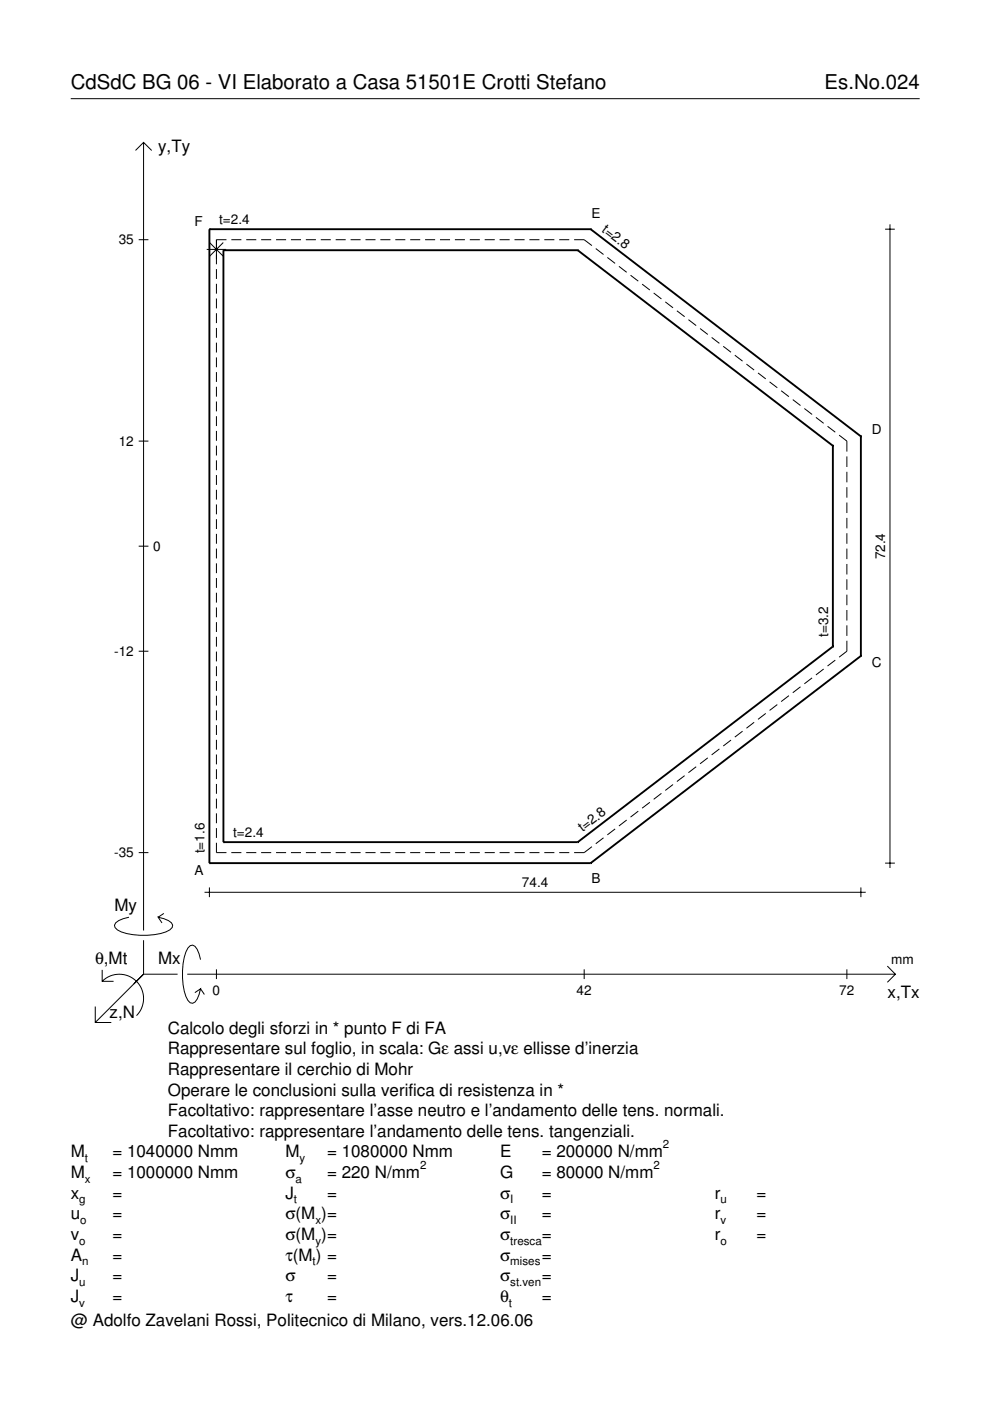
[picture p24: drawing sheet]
<svg xmlns="http://www.w3.org/2000/svg" width="210mm" height="297mm" viewBox="0 0 210 297" stroke-linecap="round" stroke-linejoin="round" font-family="sans-serif">
<defs><g id="words">
<g font-size="4.3">
<text x="15" y="18.9">CdSdC BG 06 - VI Elaborato a Casa 51501E Crotti Stefano</text>
<text x="174.8" y="18.9">Es.No.024</text>
</g>
<g font-size="3.6">
<text x="33.5" y="32.3">y,Ty</text>
<text x="24.3" y="193.2">My</text>
<text x="20.1" y="204.5">θ,Mt</text>
<text x="33.5" y="204.5">Mx</text>
<text x="23.2" y="215.8">z,N</text>
<text x="188.2" y="211.7">x,Tx</text>
<text x="35.6" y="219.2">Calcolo degli sforzi in * punto F di FA</text>
<text x="35.6" y="227.9">Rappresentare il cerchio di Mohr</text>
<text x="35.6" y="223.5">Rappresentare sul foglio, in scala: Gε assi u,vε ellisse d’inerzia</text>
<text x="35.6" y="232.3">Operare le conclusioni sulla verifica di resistenza in *</text>
<text x="35.6" y="236.7">Facoltativo: rappresentare l’asse neutro e l’andamento delle tens. normali.</text>
<text x="15" y="245.4">M</text>
<text x="23.8" y="245.4">= 1040000 Nmm</text>
<text x="35.6" y="241">Facoltativo: rappresentare l’andamento delle tens. tangenziali.</text>
<text x="60.5" y="245.4">M</text>
<text x="69.3" y="245.4">= 1080000 Nmm</text>
<text x="106" y="245.4">E</text>
<text x="114.9" y="245.4">= 200000 N/mm</text>
<text x="15" y="249.8">M</text>
<text x="23.8" y="249.8">= 1000000 Nmm</text>
<text x="60.5" y="249.8">σ</text>
<text x="69.3" y="249.8">= 220 N/mm</text>
<text x="106" y="249.8">G</text>
<text x="114.9" y="249.8">= 80000 N/mm</text>
<text x="15" y="254.2">x</text>
<text x="23.8" y="254.2">=</text>
<text x="60.5" y="254.2">J</text>
<text x="69.3" y="254.2">=</text>
<text x="106" y="254.2">σ</text>
<text x="114.9" y="254.2">=</text>
<text x="151.5" y="254.2">r</text>
<text x="160.4" y="254.2">=</text>
<text x="15" y="258.5">u</text>
<text x="15" y="262.9">v</text>
<text x="23.8" y="258.5">=</text>
<text x="23.8" y="262.9">=</text>
<text x="60.5" y="262.9">σ(M )=</text>
<text x="60.5" y="258.5">σ(M )=</text>
<text x="106" y="258.5">σ</text>
<text x="106" y="262.9">σ</text>
<text x="114.9" y="258.5">=</text>
<text x="114.9" y="262.9">=</text>
<text x="151.5" y="258.5">r</text>
<text x="151.5" y="262.9">r</text>
<text x="160.4" y="258.5">=</text>
<text x="160.4" y="262.9">=</text>
<text x="15" y="267.3">A</text>
<text x="23.8" y="267.3">=</text>
<text x="60.5" y="267.3">τ(M ) =</text>
<text x="106" y="267.3">σ</text>
<text x="114.9" y="267.3">=</text>
<text x="15" y="271.7">J</text>
<text x="23.8" y="271.7">=</text>
<text x="60.5" y="271.7">σ</text>
<text x="69.3" y="271.7">=</text>
<text x="106" y="271.7">σ</text>
<text x="114.9" y="271.7">=</text>
<text x="15" y="281.2">@ Adolfo Zavelani Rossi, Politecnico di Milano, vers.12.06.06</text>
<text x="15" y="276">J</text>
<text x="23.8" y="276">=</text>
<text x="60.5" y="276">τ</text>
<text x="69.3" y="276">=</text>
<text x="106" y="276">θ</text>
<text x="114.9" y="276">=</text>
</g>
<g font-size="2.9">
<text x="41.3" y="47.8">F</text>
<text x="46.5" y="47.6">t=2.4</text>
<text x="125.4" y="46.2">E</text>
<text x="25.2" y="51.8">35</text>
<text x="127.5" y="49" transform="rotate(37 127.5 49)">t=2.8</text>
<text x="25.2" y="94.5">12</text>
<text x="184.8" y="91.9">D</text>
<text x="32.5" y="116.8">0</text>
<text x="187.7" y="118.6" transform="rotate(-90 187.7 118.6)">72.4</text>
<text x="175.6" y="135" transform="rotate(-90 175.6 135)">t=3.2</text>
<text x="24.2" y="139.1">-12</text>
<text x="184.8" y="141.5">C</text>
<text x="49.4" y="177.5">t=2.4</text>
<text x="123.5" y="176.5" transform="rotate(-37 123.5 176.5)">t=2.8</text>
<text x="24.2" y="181.8">-35</text>
<text x="41.3" y="185.6">A</text>
<text x="43.4" y="180.9" transform="rotate(-90 43.4 180.9)">t=1.6</text>
<text x="110.7" y="188.2">74.4</text>
<text x="125.4" y="187.2">B</text>
<text x="189" y="204.5">mm</text>
<text x="45.1" y="210.9">0</text>
<text x="122.3" y="210.9">42</text>
<text x="178" y="210.9">72</text>
</g>
<g font-size="2.4">
<text x="140.6" y="243.4">2</text>
<text x="18" y="246.4">t</text>
<text x="18" y="250.8">x</text>
<text x="62.7" y="250.8">a</text>
<text x="63.5" y="246.4">y</text>
<text x="89.1" y="247.8">2</text>
<text x="138.6" y="247.8">2</text>
<text x="16.8" y="255.2">g</text>
<text x="62.3" y="255.2">t</text>
<text x="108.2" y="255.2">I</text>
<text x="152.7" y="255.2">u</text>
<text x="16.8" y="263.9">o</text>
<text x="17" y="259.5">o</text>
<text x="66.9" y="259.5">x</text>
<text x="66.9" y="263.9">y</text>
<text x="108.2" y="259.5">II</text>
<text x="108.2" y="263.9">tresca</text>
<text x="152.7" y="259.5">v</text>
<text x="152.7" y="263.9">o</text>
<text x="17.4" y="268.3">n</text>
<text x="66.3" y="268.3">t</text>
<text x="108.2" y="268.3">mises</text>
<text x="16.8" y="272.7">u</text>
<text x="108.2" y="272.7">st.ven</text>
<text x="16.8" y="277">v</text>
<text x="107.9" y="277">t</text>
</g>
</g></defs>
<g fill="none" stroke="#000" stroke-width=".21">
<path d="M15 20.9h180M28.7 31.9l1.7-1.7 1.8 1.7M30.4 30.2v167.1M29.4 50.8h2.1M43.8 52.9h4.1M44.4 51.4l2.9 2.9M45.9 57.1v2M47.3 51.4l-2.9 2.9M48 50.8h-2.1v5.2M49 50.8h2.2M52.2 50.8h2.1M55.4 50.8h2.1"/>
<path d="M58.5 50.8h2.2M61.7 50.8h2.1M64.8 50.8h2.2M68 50.8h2.1M71.2 50.8h2.1M74.3 50.8h2.2M77.5 50.8h2.1M80.6 50.8h2.2M83.8 50.8h2.1M87 50.8h2.1M90.1 50.8h2.2M93.3 50.8h2.1"/>
<path d="M96.4 50.8h2.2M99.6 50.8h2.1M102.8 50.8h2.1M105.9 50.8h2.2M109.1 50.8h2.1M112.2 50.8h2.2M115.4 50.8h2.1M118.6 50.8h2.1M121.7 50.8h2.2l1.6 1.3M126.3 52.7l1.7 1.3M128.8 54.6l1.6 1.2M131.2 56.5l1.7 1.2"/>
<path d="M133.7 58.4l1.6 1.2M187.7 48.6h2M188.7 47.6v136.4M45.9 60.2v2.1M45.9 63.3v2.1M45.9 66.4v2.1M45.9 69.5v2.1M45.9 72.7v2M45.9 75.8v2.1M45.9 78.9v2.1M136.1 60.2l1.7 1.3M138.6 62.1l1.6 1.3"/>
<path d="M141.1 64l1.6 1.3M143.5 65.9l1.7 1.2M146 67.8l1.6 1.2M148.4 69.7l1.7 1.2M150.9 71.5l1.6 1.3M153.3 73.4l1.7 1.3M155.8 75.3l1.6 1.3M158.3 77.2l1.6 1.3M160.7 79.1l1.7 1.2M29.4 93.5h2.1M45.9 82v2.1M45.9 85.1v2.1"/>
<path d="M45.9 88.2v2.1M45.9 91.4v2.1M45.9 94.5v2.1M45.9 97.6v2.1M163.2 81l1.6 1.2M165.6 82.8l1.7 1.3M168.1 84.7l1.6 1.3M170.5 86.6l1.7 1.3M173 88.5l1.6 1.3M175.5 90.4l1.6 1.2M177.9 92.3l1.7 1.2v2.2M179.6 96.8v2.2"/>
<path d="M29.4 115.8h2.1M45.9 100.7v2.1M45.9 103.8v2.1M45.9 107v2M45.9 110.1v2.1M45.9 113.2v2.1M45.9 116.3v2.1M45.9 119.4v2.1M179.6 100v2.3M179.6 103.3v2.2M179.6 106.5v2.3M179.6 109.8v2.2"/>
<path d="M179.6 113.1v2.2M179.6 116.3v2.2M179.6 119.6v2.2M29.4 138.1h2.1M45.9 122.6v2M45.9 125.7v2.1M45.9 128.8v2.1M45.9 131.9v2.1M45.9 135v2.1M45.9 138.1v2.1M177.1 140l-1.6 1.2M179.6 122.8v2.3"/>
<path d="M179.6 126.1v2.2M179.6 129.3v2.3M179.6 132.6v2.2M179.6 135.9v2.2l-1.7 1.2M45.9 141.3v2.1M45.9 144.4v2.1M45.9 147.5v2.1M45.9 150.6v2.1M45.9 153.7v2.1M45.9 156.9v2M45.9 160v2.1M152.5 158.8l-1.6 1.3"/>
<path d="M155 156.9l-1.7 1.3M157.4 155l-1.6 1.3M159.9 153.1l-1.6 1.3M162.4 151.3l-1.7 1.2M164.8 149.4l-1.6 1.2M167.3 147.5l-1.7 1.3M169.7 145.6l-1.6 1.3M172.2 143.7l-1.7 1.3M174.6 141.8l-1.6 1.3M45.9 178.7v2.1h2.1M45.9 163.1v2.1M45.9 166.2v2.1"/>
<path d="M45.9 169.3v2.1M45.9 172.5v2M45.9 175.6v2.1M125.5 179.5l-1.6 1.3h-2.2M128 177.6l-1.7 1.3M130.4 175.8l-1.6 1.2M132.9 173.9l-1.7 1.2M135.3 172l-1.6 1.2M137.8 170.1l-1.7 1.3M140.2 168.2l-1.6 1.3M142.7 166.3l-1.6 1.3M145.2 164.5l-1.7 1.2"/>
<path d="M147.6 162.6l-1.6 1.2M150.1 160.7l-1.7 1.2M27.3 194.5a3.6 3.6 0 0 0-3 1.7l.1 .5a5.6 5.6 0 0 0 3.8 1.5 13.4 13.4 0 0 0 7.8-1l.5-.5 .1-.5a3.6 3.6 0 0 0-3.1-1.7l.8 1.2M29.4 180.8h2.1M30.4 199.3v7.3M34.7 193.7l-1.2 .8M43.4 189.2h140.2M44.4 188.2v2M49 180.8h2.2M52.2 180.8h2.1M55.4 180.8h2.1M58.5 180.8h2.2"/>
<path d="M61.7 180.8h2.1M64.8 180.8h2.2M68 180.8h2.1M71.2 180.8h2.1M74.3 180.8h2.2M77.5 180.8h2.1M80.6 180.8h2.2M83.8 180.8h2.1M87 180.8h2.1M90.1 180.8h2.2M93.3 180.8h2.1M96.4 180.8h2.2"/>
<path d="M99.6 180.8h2.1M102.8 180.8h2.1M105.9 180.8h2.2M109.1 180.8h2.1M112.2 180.8h2.2M115.4 180.8h2.1M118.6 180.8h2.1M182.5 188.2v2M187.7 183h2M20.2 213.4v3.4h3.4M21.7 208.1a5.1 5.1 0 0 1 7.2 0 5.1 5.1 0 0 1 0 7.2M21.7 205.6v2.5h2.4"/>
<path d="M30.4 206.6l-10.2 10.2M30.4 206.6h7.2M39.7 206.6h150.1M42.5 203.5a3.6 3.6 0 0 0-1.7-3.1l-.5 .1a5.7 5.7 0 0 0-1.5 3.8 13.3 13.3 0 0 0 1 7.8l.5 .5 .5 .1a3.6 3.6 0 0 0 1.7-3.1l-1.2 .9M42.5 209.6l.8 1.3M45.9 205.5v2.1M123.9 205.5v2.1M179.6 205.5v2.1M188.1 204.8l1.7 1.8-1.7 1.7"/>
</g>
<g fill="none" stroke="#000" stroke-width=".4">
<path d="M44.4 48.6h.1M44.4 48.6h80.8M44.4 48.6v134.4M47.4 53.1h.1M47.4 53.1h75.1M47.4 53.1v125.5M122.5 53.1h.1M122.5 53.1l54.1 41.4M125.2 48.6h.1M125.2 48.6l57.3 43.9M176.6 94.5h.1M176.6 94.5v42.6"/>
<path d="M182.5 92.5h.1M182.5 92.5v46.6M176.6 137.1h.1M176.6 137.1l-54.1 41.5M182.5 139.1h.1M182.5 139.1l-57.3 43.9M47.4 178.6h.1M47.4 178.6h75.1M122.5 178.6h.1M44.4 183h.1M44.4 183h80.8M125.2 183h.1"/>
</g>
<use href="#words"/>
</svg>
